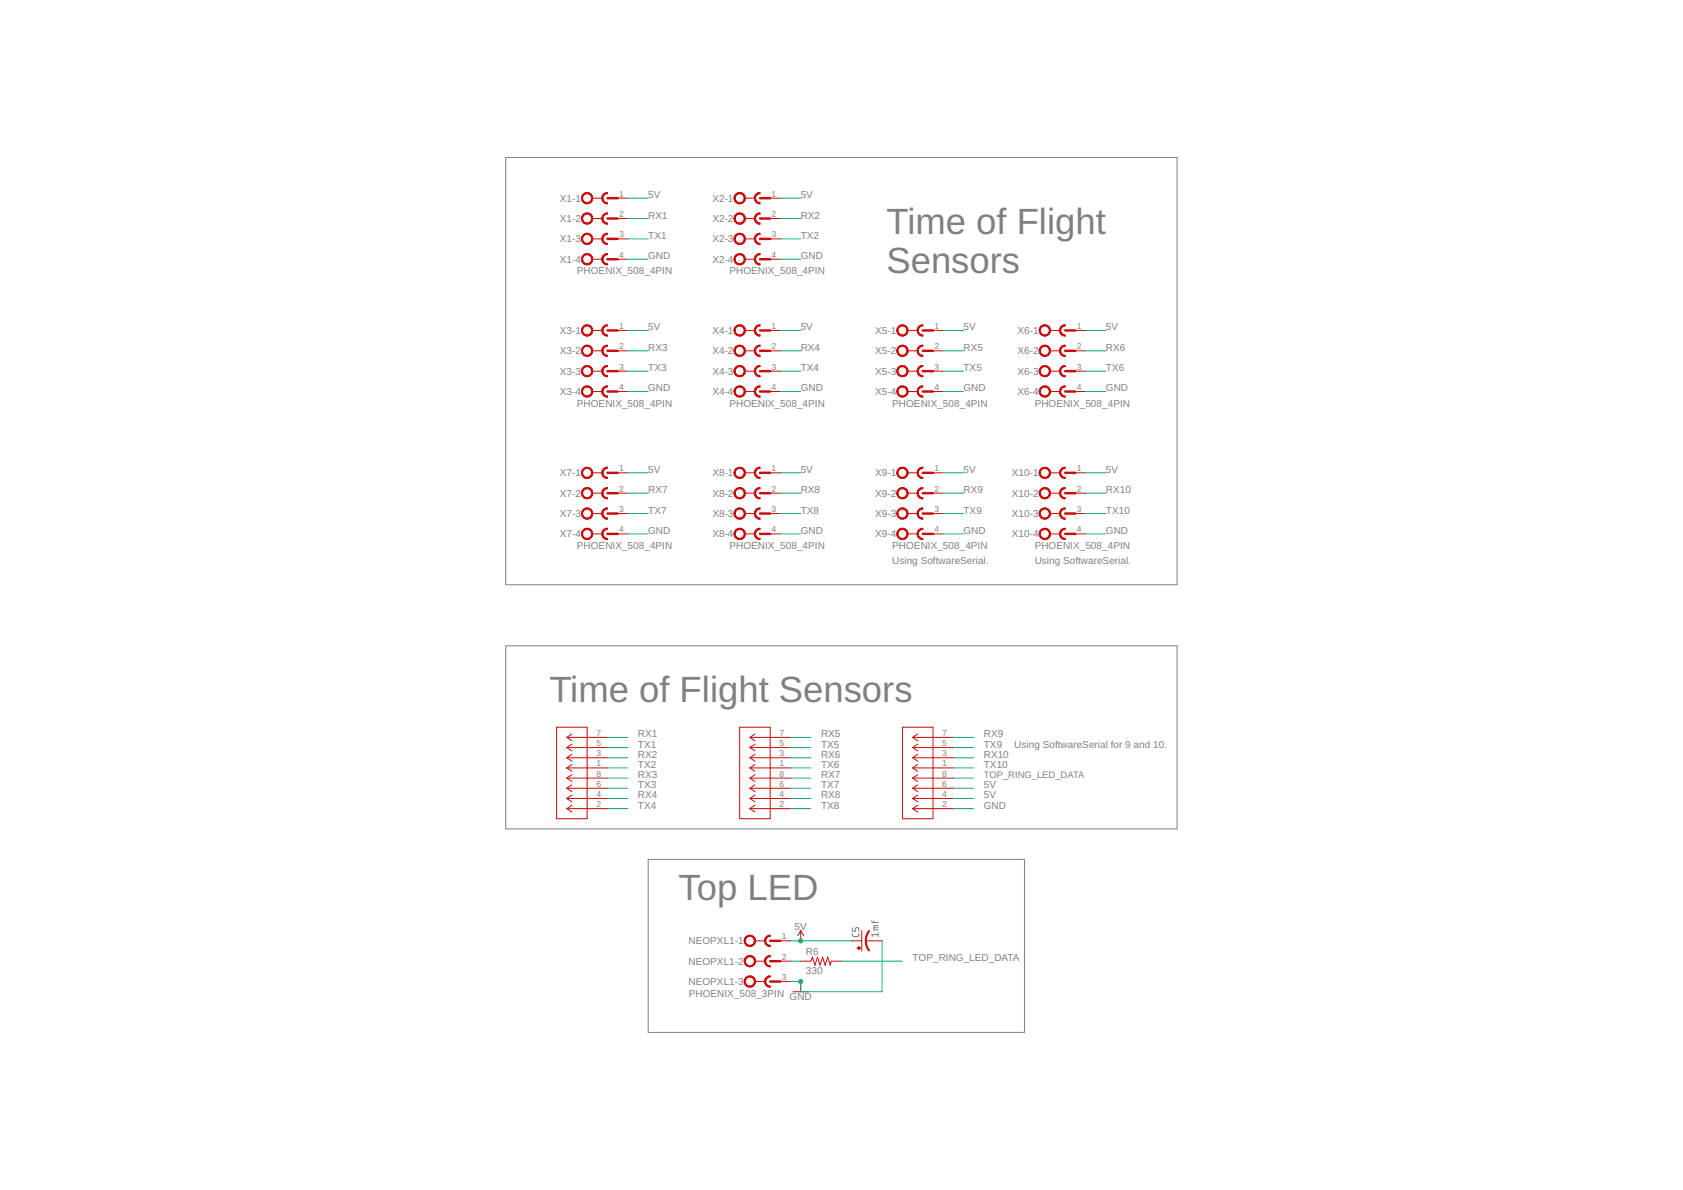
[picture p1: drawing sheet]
<svg xmlns="http://www.w3.org/2000/svg" width="420mm" height="297mm" viewBox="0 0 420 297" stroke-linecap="round" stroke-linejoin="round" font-family="sans-serif">
<defs><g id="words">
<g font-size="9.1" fill="#808080">
<text x="221.3" y="58.5">Time of Flight</text>
<text x="221.3" y="68.1">Sensors</text>
<text x="137.2" y="175.3">Time of Flight Sensors</text>
<text x="169.4" y="224.7">Top LED</text>
</g>
<g font-size="2.5" fill="#808080">
<text x="139.8" y="50.4">X1-1</text>
<text x="161.8" y="49.5">5V</text>
<text x="177.8" y="50.4">X2-1</text>
<text x="199.9" y="49.5">5V</text>
<text x="139.8" y="55.4">X1-2</text>
<text x="161.8" y="59.6">TX1</text>
<text x="161.8" y="54.5">RX1</text>
<text x="177.8" y="55.4">X2-2</text>
<text x="199.9" y="59.6">TX2</text>
<text x="199.9" y="54.5">RX2</text>
<text x="139.8" y="60.5">X1-3</text>
<text x="139.8" y="65.6">X1-4</text>
<text x="161.8" y="64.7">GND</text>
<text x="177.8" y="60.5">X2-3</text>
<text x="177.8" y="65.6">X2-4</text>
<text x="199.9" y="64.7">GND</text>
<text x="144" y="68.5">PHOENIX_508_4PIN</text>
<text x="182.1" y="68.5">PHOENIX_508_4PIN</text>
<text x="139.8" y="83.4">X3-1</text>
<text x="161.8" y="82.5">5V</text>
<text x="177.8" y="83.4">X4-1</text>
<text x="199.9" y="82.5">5V</text>
<text x="218.5" y="83.4">X5-1</text>
<text x="240.5" y="82.5">5V</text>
<text x="254" y="83.4">X6-1</text>
<text x="276.1" y="82.5">5V</text>
<text x="139.8" y="88.4">X3-2</text>
<text x="161.8" y="87.6">RX3</text>
<text x="177.8" y="88.4">X4-2</text>
<text x="199.9" y="87.6">RX4</text>
<text x="218.5" y="88.4">X5-2</text>
<text x="240.5" y="87.6">RX5</text>
<text x="254" y="88.4">X6-2</text>
<text x="276.1" y="87.6">RX6</text>
<text x="139.8" y="93.5">X3-3</text>
<text x="161.8" y="92.6">TX3</text>
<text x="177.8" y="93.5">X4-3</text>
<text x="199.9" y="92.6">TX4</text>
<text x="218.5" y="93.5">X5-3</text>
<text x="240.5" y="92.6">TX5</text>
<text x="254" y="93.5">X6-3</text>
<text x="276.1" y="92.6">TX6</text>
<text x="139.8" y="98.6">X3-4</text>
<text x="144" y="101.5">PHOENIX_508_4PIN</text>
<text x="161.8" y="97.7">GND</text>
<text x="177.8" y="98.6">X4-4</text>
<text x="182.1" y="101.5">PHOENIX_508_4PIN</text>
<text x="199.9" y="97.7">GND</text>
<text x="218.5" y="98.6">X5-4</text>
<text x="222.8" y="101.5">PHOENIX_508_4PIN</text>
<text x="240.5" y="97.7">GND</text>
<text x="254" y="98.6">X6-4</text>
<text x="258.3" y="101.5">PHOENIX_508_4PIN</text>
<text x="276.1" y="97.7">GND</text>
<text x="139.8" y="118.9">X7-1</text>
<text x="161.8" y="118">5V</text>
<text x="177.8" y="118.9">X8-1</text>
<text x="199.9" y="118">5V</text>
<text x="218.5" y="118.9">X9-1</text>
<text x="240.5" y="118">5V</text>
<text x="252.6" y="118.9">X10-1</text>
<text x="276.1" y="118">5V</text>
<text x="139.8" y="124">X7-2</text>
<text x="161.8" y="123.1">RX7</text>
<text x="177.8" y="124">X8-2</text>
<text x="199.9" y="123.1">RX8</text>
<text x="218.5" y="124">X9-2</text>
<text x="240.5" y="123.1">RX9</text>
<text x="252.6" y="124">X10-2</text>
<text x="276.1" y="123.1">RX10</text>
<text x="139.8" y="129.1">X7-3</text>
<text x="161.8" y="128.2">TX7</text>
<text x="177.8" y="129.1">X8-3</text>
<text x="199.9" y="128.2">TX8</text>
<text x="218.5" y="129.1">X9-3</text>
<text x="240.5" y="128.2">TX9</text>
<text x="252.6" y="129.1">X10-3</text>
<text x="276.1" y="128.2">TX10</text>
<text x="139.8" y="134.2">X7-4</text>
<text x="144" y="137.1">PHOENIX_508_4PIN</text>
<text x="161.8" y="133.3">GND</text>
<text x="177.8" y="134.2">X8-4</text>
<text x="182.1" y="137.1">PHOENIX_508_4PIN</text>
<text x="199.9" y="133.3">GND</text>
<text x="218.5" y="134.2">X9-4</text>
<text x="222.8" y="137.1">PHOENIX_508_4PIN</text>
<text x="240.5" y="133.3">GND</text>
<text x="252.6" y="134.2">X10-4</text>
<text x="258.3" y="137.1">PHOENIX_508_4PIN</text>
<text x="276.1" y="133.3">GND</text>
<text x="222.8" y="140.9">Using SoftwareSerial.</text>
<text x="258.3" y="140.9">Using SoftwareSerial.</text>
<text x="159.3" y="184.1">RX1</text>
<text x="205" y="184.1">RX5</text>
<text x="245.6" y="184.1">RX9</text>
<text x="159.3" y="186.6">TX1</text>
<text x="159.3" y="191.7">TX2</text>
<text x="159.3" y="189.1">RX2</text>
<text x="205" y="186.6">TX5</text>
<text x="205" y="189.1">RX6</text>
<text x="205" y="191.7">TX6</text>
<text x="245.6" y="189.1">RX10</text>
<text x="245.6" y="191.7">TX10</text>
<text x="245.6" y="186.6">TX9</text>
<text x="253.2" y="186.6">Using SoftwareSerial for 9 and 10.</text>
<text x="159.3" y="194.2">RX3</text>
<text x="159.3" y="196.8">TX3</text>
<text x="205" y="194.2">RX7</text>
<text x="205" y="196.8">TX7</text>
<text x="245.6" y="196.8">5V</text>
<text x="159.3" y="199.3">RX4</text>
<text x="159.3" y="201.8">TX4</text>
<text x="205" y="199.3">RX8</text>
<text x="205" y="201.8">TX8</text>
<text x="245.6" y="201.8">GND</text>
<text x="245.6" y="199.3">5V</text>
<text x="198.4" y="232.1">5V</text>
<text x="171.9" y="235.7">NEOPXL1-1</text>
<text x="201.2" y="238.4">R6</text>
<text x="227.8" y="239.9">TOP_RING_LED_DATA</text>
<text x="171.9" y="240.8">NEOPXL1-2</text>
<text x="171.9" y="245.9">NEOPXL1-3</text>
<text x="201.2" y="243.2">330</text>
<text x="172" y="248.8">PHOENIX_508_3PIN</text>
<text x="197.1" y="249.6">GND</text>
</g>
<text font-size="2.3" fill="#808080" x="245.6" y="194.2">TOP_RING_LED_DATA</text>
<g font-size="2.1" fill="#808080">
<text x="154.5" y="49.1">1</text>
<text x="192.6" y="49.1">1</text>
<text x="154.5" y="54.2">2</text>
<text x="154.5" y="59.3">3</text>
<text x="192.6" y="54.2">2</text>
<text x="192.6" y="59.3">3</text>
<text x="154.5" y="64.3">4</text>
<text x="192.6" y="64.3">4</text>
<text x="154.5" y="82.1">1</text>
<text x="192.6" y="82.1">1</text>
<text x="233.3" y="82.1">1</text>
<text x="268.8" y="82.1">1</text>
<text x="154.5" y="87.2">2</text>
<text x="192.6" y="87.2">2</text>
<text x="233.3" y="87.2">2</text>
<text x="268.8" y="87.2">2</text>
<text x="154.5" y="92.3">3</text>
<text x="192.6" y="92.3">3</text>
<text x="233.3" y="92.3">3</text>
<text x="268.8" y="92.3">3</text>
<text x="154.5" y="97.4">4</text>
<text x="192.6" y="97.4">4</text>
<text x="233.3" y="97.4">4</text>
<text x="268.8" y="97.4">4</text>
<text x="154.5" y="117.7">1</text>
<text x="192.6" y="117.7">1</text>
<text x="233.3" y="117.7">1</text>
<text x="268.8" y="117.7">1</text>
<text x="154.5" y="122.8">2</text>
<text x="192.6" y="122.8">2</text>
<text x="233.3" y="122.8">2</text>
<text x="268.8" y="122.8">2</text>
<text x="154.5" y="127.8">3</text>
<text x="192.6" y="127.8">3</text>
<text x="233.3" y="127.8">3</text>
<text x="268.8" y="127.8">3</text>
<text x="154.5" y="132.9">4</text>
<text x="192.6" y="132.9">4</text>
<text x="233.3" y="132.9">4</text>
<text x="268.8" y="132.9">4</text>
<text x="148.9" y="183.7">7</text>
<text x="194.6" y="183.7">7</text>
<text x="235.2" y="183.7">7</text>
<text x="148.9" y="191.3">1</text>
<text x="148.9" y="188.8">3</text>
<text x="148.9" y="186.2">5</text>
<text x="194.6" y="191.3">1</text>
<text x="194.6" y="188.8">3</text>
<text x="194.6" y="186.2">5</text>
<text x="235.2" y="191.3">1</text>
<text x="235.2" y="188.8">3</text>
<text x="235.2" y="186.2">5</text>
<text x="148.9" y="196.4">6</text>
<text x="148.9" y="193.9">8</text>
<text x="194.6" y="196.4">6</text>
<text x="194.6" y="193.9">8</text>
<text x="235.2" y="196.4">6</text>
<text x="235.2" y="193.9">8</text>
<text x="148.9" y="201.5">2</text>
<text x="148.9" y="198.9">4</text>
<text x="194.6" y="201.5">2</text>
<text x="194.6" y="198.9">4</text>
<text x="235.2" y="201.5">2</text>
<text x="235.2" y="198.9">4</text>
<text x="195.2" y="234.5">1</text>
<text x="195.2" y="239.6">2</text>
<text x="195.2" y="244.7">3</text>
</g>
</g></defs>
<path d="M126.3 39.3h167.6v106.7h-167.6zM126.3 161.2h167.6v45.7h-167.6zM161.8 214.5h94v43.2h-94zM212.8 233l.1 .7 .3 .1 1-.1 .2-.2v-.5M212.8 231.5v1h.7v-.6a.45 .45 0 0 1 .5-.4 .45 .45 0 0 1 .4 .4v.6M217.6 229.9l.3 .4h1.3M218.2 229.9v.5M218.2 231.6h1M219.2 231l-.9 .1-.1 .2v.8h1M219.2 233.3h-1.6l.4 .5M219.2 232.9v.9" fill="none" stroke="#808080" stroke-width=".25"/>
<g fill="#c90d0c" stroke="#c90d0c" stroke-width=".25">
<path d="M145.6 48.5a1.39 1.39 0 0 1 2.2 .3 1.39 1.39 0 0 1-.9 2 1.39 1.39 0 0 1-1.7-1.3h.2a1.14 1.14 0 0 1 1.7-1 1.14 1.14 0 0 1 .2 1.9 1.14 1.14 0 0 1-1.8-.7l-.1-.2h-.2z" fill-rule="evenodd"/>
<path d="M145.6 48.5a1.39 1.39 0 0 1 2.2 .3 1.39 1.39 0 0 1-.9 2 1.39 1.39 0 0 1-1.7-1.3h.2a1.14 1.14 0 0 1 1.7-1 1.14 1.14 0 0 1 .2 1.9 1.14 1.14 0 0 1-1.8-.7l-.1-.2h-.2z" fill-rule="evenodd"/>
<path d="M150.3 49.5h.2l.2 .7 1 .4v.3a1.37 1.37 0 0 1-1.4-1.4z" fill-rule="evenodd"/>
<path d="M150.7 48.5l1-.4v.2l-1 .4-.2 .8h-.2z" fill-rule="evenodd"/>
<path d="M150.7 48.5l.8-.4h.2v.2a1.14 1.14 0 0 0-1.2 1.2 1.14 1.14 0 0 0 1.2 1.1v.3a1.39 1.39 0 0 1-1.4-.9 1.39 1.39 0 0 1 .4-1.5z" fill-rule="evenodd"/>
<path d="M145.6 53.6a1.39 1.39 0 0 1 2.2 .2 1.39 1.39 0 0 1-.9 2.1 1.39 1.39 0 0 1-1.7-1.4h.2a1.14 1.14 0 0 1 1.7-.9 1.14 1.14 0 0 1 .2 1.9 1.14 1.14 0 0 1-1.8-.7l-.1-.3h-.2z" fill-rule="evenodd"/>
<path d="M145.6 53.6a1.39 1.39 0 0 1 2.2 .2 1.39 1.39 0 0 1-.9 2.1 1.39 1.39 0 0 1-1.7-1.4h.2a1.14 1.14 0 0 1 1.7-.9 1.14 1.14 0 0 1 .2 1.9 1.14 1.14 0 0 1-1.8-.7l-.1-.3h-.2z" fill-rule="evenodd"/>
<path d="M150.3 54.5h.2l.2 .8 1 .4v.2a1.37 1.37 0 0 1-1.4-1.4z" fill-rule="evenodd"/>
<path d="M150.7 53.6l1-.5v.3l-1 .4-.2 .7h-.2z" fill-rule="evenodd"/>
<path d="M150.7 53.6l.8-.5h.2v.3a1.14 1.14 0 0 0-1.2 1.1 1.14 1.14 0 0 0 1.2 1.2v.2a1.39 1.39 0 0 1-1.4-.8 1.39 1.39 0 0 1 .4-1.5z" fill-rule="evenodd"/>
<path d="M145.6 58.7a1.39 1.39 0 0 1 2.2 .2 1.39 1.39 0 0 1-.9 2.1 1.39 1.39 0 0 1-1.7-1.4h.2a1.14 1.14 0 0 1 1.7-.9 1.14 1.14 0 0 1 .2 1.9 1.14 1.14 0 0 1-1.8-.7l-.1-.3h-.2z" fill-rule="evenodd"/>
<path d="M145.6 58.7a1.39 1.39 0 0 1 2.2 .2 1.39 1.39 0 0 1-.9 2.1 1.39 1.39 0 0 1-1.7-1.4h.2a1.14 1.14 0 0 1 1.7-.9 1.14 1.14 0 0 1 .2 1.9 1.14 1.14 0 0 1-1.8-.7l-.1-.3h-.2z" fill-rule="evenodd"/>
<path d="M150.3 59.6h.2l.2 .7 1 .5v.2a1.37 1.37 0 0 1-1.4-1.4z" fill-rule="evenodd"/>
<path d="M150.7 58.6l1-.4v.3l-1 .4-.2 .7h-.2z" fill-rule="evenodd"/>
<path d="M150.7 58.6l.8-.4h.2v.3a1.14 1.14 0 0 0-1.2 1.1 1.14 1.14 0 0 0 1.2 1.2v.2a1.39 1.39 0 0 1-1.4-.8 1.39 1.39 0 0 1 .4-1.6z" fill-rule="evenodd"/>
<path d="M145.6 63.8a1.39 1.39 0 0 1 2.2 .2 1.39 1.39 0 0 1-.9 2.1 1.39 1.39 0 0 1-1.7-1.4h.2a1.14 1.14 0 0 1 1.7-1 1.14 1.14 0 0 1 .2 2 1.14 1.14 0 0 1-1.8-.7l-.1-.3h-.2z" fill-rule="evenodd"/>
<path d="M145.6 63.8a1.39 1.39 0 0 1 2.2 .2 1.39 1.39 0 0 1-.9 2.1 1.39 1.39 0 0 1-1.7-1.4h.2a1.14 1.14 0 0 1 1.7-1 1.14 1.14 0 0 1 .2 2 1.14 1.14 0 0 1-1.8-.7l-.1-.3h-.2z" fill-rule="evenodd"/>
<path d="M150.3 64.7h.2l.2 .7 1 .4v.3a1.37 1.37 0 0 1-1.4-1.4z" fill-rule="evenodd"/>
<path d="M150.7 63.7l1-.4v.3l-1 .4-.2 .7h-.2z" fill-rule="evenodd"/>
<path d="M150.7 63.7l.8-.4h.2v.3a1.14 1.14 0 0 0-1.2 1.1 1.14 1.14 0 0 0 1.2 1.1v.3a1.39 1.39 0 0 1-1.4-.9 1.39 1.39 0 0 1 .4-1.5z" fill-rule="evenodd"/>
<path d="M183.6 48.5a1.4 1.4 0 0 1 2.3 .3 1.4 1.4 0 0 1-.9 2 1.4 1.4 0 0 1-1.7-1.3h.2a1.15 1.15 0 0 1 1.6-1.1 1.15 1.15 0 0 1 .3 1.9 1.15 1.15 0 0 1-1.8-.6l-.1-.2h-.2z" fill-rule="evenodd"/>
<path d="M183.6 48.5a1.4 1.4 0 0 1 2.3 .3 1.4 1.4 0 0 1-.9 2 1.4 1.4 0 0 1-1.7-1.3h.2a1.15 1.15 0 0 1 1.6-1.1 1.15 1.15 0 0 1 .3 1.9 1.15 1.15 0 0 1-1.8-.6l-.1-.2h-.2z" fill-rule="evenodd"/>
<path d="M188.3 49.5h.3l.2 .7 .9 .4v.3a1.37 1.37 0 0 1-1.4-1.4z" fill-rule="evenodd"/>
<path d="M188.7 48.5l1-.4v.2l-.9 .4-.2 .8h-.3z" fill-rule="evenodd"/>
<path d="M188.7 48.5l.9-.4h.1v.2a1.14 1.14 0 0 0-1.1 1.2 1.14 1.14 0 0 0 1.1 1.1v.3a1.4 1.4 0 0 1-1.3-.9 1.4 1.4 0 0 1 .3-1.5z" fill-rule="evenodd"/>
<path d="M183.6 53.6a1.4 1.4 0 0 1 2.3 .2 1.4 1.4 0 0 1-.9 2.1 1.4 1.4 0 0 1-1.7-1.4h.2a1.15 1.15 0 0 1 1.6-1 1.15 1.15 0 0 1 .3 1.9 1.15 1.15 0 0 1-1.8-.6l-.1-.3h-.2z" fill-rule="evenodd"/>
<path d="M183.6 53.6a1.4 1.4 0 0 1 2.3 .2 1.4 1.4 0 0 1-.9 2.1 1.4 1.4 0 0 1-1.7-1.4h.2a1.15 1.15 0 0 1 1.6-1 1.15 1.15 0 0 1 .3 1.9 1.15 1.15 0 0 1-1.8-.6l-.1-.3h-.2z" fill-rule="evenodd"/>
<path d="M188.3 54.5h.3l.2 .8 .9 .4v.2a1.37 1.37 0 0 1-1.4-1.4z" fill-rule="evenodd"/>
<path d="M188.7 53.6l1-.5v.3l-.9 .4-.2 .7h-.3z" fill-rule="evenodd"/>
<path d="M188.7 53.6l.9-.5h.1v.3a1.14 1.14 0 0 0-1.1 1.1 1.14 1.14 0 0 0 1.1 1.2v.2a1.4 1.4 0 0 1-1.3-.8 1.4 1.4 0 0 1 .3-1.5z" fill-rule="evenodd"/>
<path d="M183.6 58.7a1.4 1.4 0 0 1 2.3 .2 1.4 1.4 0 0 1-.9 2.1 1.4 1.4 0 0 1-1.7-1.4h.2a1.15 1.15 0 0 1 1.6-1.1 1.15 1.15 0 0 1 .3 2 1.15 1.15 0 0 1-1.8-.6l-.1-.3h-.2z" fill-rule="evenodd"/>
<path d="M183.6 58.7a1.4 1.4 0 0 1 2.3 .2 1.4 1.4 0 0 1-.9 2.1 1.4 1.4 0 0 1-1.7-1.4h.2a1.15 1.15 0 0 1 1.6-1.1 1.15 1.15 0 0 1 .3 2 1.15 1.15 0 0 1-1.8-.6l-.1-.3h-.2z" fill-rule="evenodd"/>
<path d="M188.3 59.6h.3l.2 .7 .9 .5v.2a1.37 1.37 0 0 1-1.4-1.4z" fill-rule="evenodd"/>
<path d="M188.7 58.6l1-.4v.3l-.9 .4-.2 .7h-.3z" fill-rule="evenodd"/>
<path d="M188.7 58.6l.9-.4h.1v.3a1.14 1.14 0 0 0-1.1 1.1 1.14 1.14 0 0 0 1.1 1.2v.2a1.4 1.4 0 0 1-1.3-.8 1.4 1.4 0 0 1 .3-1.6z" fill-rule="evenodd"/>
<path d="M183.6 63.8a1.4 1.4 0 0 1 2.3 .2 1.4 1.4 0 0 1-.9 2.1 1.4 1.4 0 0 1-1.7-1.4h.2a1.15 1.15 0 0 1 1.6-1.1 1.15 1.15 0 0 1 .3 1.9 1.15 1.15 0 0 1-1.8-.5l-.1-.3h-.2z" fill-rule="evenodd"/>
<path d="M183.6 63.8a1.4 1.4 0 0 1 2.3 .2 1.4 1.4 0 0 1-.9 2.1 1.4 1.4 0 0 1-1.7-1.4h.2a1.15 1.15 0 0 1 1.6-1.1 1.15 1.15 0 0 1 .3 1.9 1.15 1.15 0 0 1-1.8-.5l-.1-.3h-.2z" fill-rule="evenodd"/>
<path d="M188.3 64.7h.3l.2 .7 .9 .4v.3a1.37 1.37 0 0 1-1.4-1.4z" fill-rule="evenodd"/>
<path d="M188.7 63.7l1-.4v.3l-.9 .4-.2 .7h-.3z" fill-rule="evenodd"/>
<path d="M188.7 63.7l.9-.4h.1v.3a1.14 1.14 0 0 0-1.1 1.1 1.14 1.14 0 0 0 1.1 1.1v.3a1.4 1.4 0 0 1-1.3-.9 1.4 1.4 0 0 1 .3-1.5z" fill-rule="evenodd"/>
<path d="M145.6 81.5a1.39 1.39 0 0 1 2.2 .3 1.39 1.39 0 0 1-.9 2 1.39 1.39 0 0 1-1.7-1.3h.2a1.14 1.14 0 0 1 1.7-1 1.14 1.14 0 0 1 .2 2 1.14 1.14 0 0 1-1.8-.7l-.1-.3h-.2z" fill-rule="evenodd"/>
<path d="M145.6 81.5a1.39 1.39 0 0 1 2.2 .3 1.39 1.39 0 0 1-.9 2 1.39 1.39 0 0 1-1.7-1.3h.2a1.14 1.14 0 0 1 1.7-1 1.14 1.14 0 0 1 .2 2 1.14 1.14 0 0 1-1.8-.7l-.1-.3h-.2z" fill-rule="evenodd"/>
<path d="M150.3 82.5h.2l.2 .7 1 .4v.3a1.37 1.37 0 0 1-1.4-1.4z" fill-rule="evenodd"/>
<path d="M150.7 81.5l1-.4v.2l-.8 .3-.4 .9h-.2z" fill-rule="evenodd"/>
<path d="M150.7 81.5l.8-.4h.2v.2a1.14 1.14 0 0 0-1.2 1.2 1.14 1.14 0 0 0 1.2 1.1v.3a1.39 1.39 0 0 1-1.4-.9 1.39 1.39 0 0 1 .4-1.5z" fill-rule="evenodd"/>
<path d="M145.6 86.6a1.4 1.4 0 0 1 2.2 .2 1.4 1.4 0 0 1-.8 2.1 1.4 1.4 0 0 1-1.8-1.3h.2a1.14 1.14 0 0 1 1.7-1 1.14 1.14 0 0 1 .2 1.9 1.14 1.14 0 0 1-1.8-.7l-.1-.2h-.2z" fill-rule="evenodd"/>
<path d="M145.6 86.6a1.4 1.4 0 0 1 2.2 .2 1.4 1.4 0 0 1-.8 2.1 1.4 1.4 0 0 1-1.8-1.3h.2a1.14 1.14 0 0 1 1.7-1 1.14 1.14 0 0 1 .2 1.9 1.14 1.14 0 0 1-1.8-.7l-.1-.2h-.2z" fill-rule="evenodd"/>
<path d="M150.3 87.6h.2l.2 .7 1 .4v.3a1.37 1.37 0 0 1-1.4-1.4z" fill-rule="evenodd"/>
<path d="M150.7 86.6l1-.4v.2l-.8 .3-.4 .9h-.2z" fill-rule="evenodd"/>
<path d="M150.7 86.6l.8-.4h.2v.2a1.14 1.14 0 0 0-1.2 1.2 1.14 1.14 0 0 0 1.2 1.1v.3a1.39 1.39 0 0 1-1.4-.9 1.39 1.39 0 0 1 .4-1.5z" fill-rule="evenodd"/>
<path d="M145.6 91.7a1.4 1.4 0 0 1 2.2 .2 1.4 1.4 0 0 1-.8 2.1 1.4 1.4 0 0 1-1.8-1.4h.2a1.14 1.14 0 0 1 1.7-.9 1.14 1.14 0 0 1 .2 1.9 1.14 1.14 0 0 1-1.8-.7l-.1-.3h-.2z" fill-rule="evenodd"/>
<path d="M145.6 91.7a1.4 1.4 0 0 1 2.2 .2 1.4 1.4 0 0 1-.8 2.1 1.4 1.4 0 0 1-1.8-1.4h.2a1.14 1.14 0 0 1 1.7-.9 1.14 1.14 0 0 1 .2 1.9 1.14 1.14 0 0 1-1.8-.7l-.1-.3h-.2z" fill-rule="evenodd"/>
<path d="M150.3 92.6h.2l.2 .7 1 .5v.2a1.37 1.37 0 0 1-1.4-1.4z" fill-rule="evenodd"/>
<path d="M150.7 91.7l1-.5v.3l-.8 .2-.4 .9h-.2z" fill-rule="evenodd"/>
<path d="M150.7 91.7l.8-.5h.2v.3a1.14 1.14 0 0 0-1.2 1.1 1.14 1.14 0 0 0 1.2 1.2v.2a1.39 1.39 0 0 1-1.4-.8 1.39 1.39 0 0 1 .4-1.5z" fill-rule="evenodd"/>
<path d="M145.6 96.8a1.4 1.4 0 0 1 2.2 .2 1.4 1.4 0 0 1-.8 2.1 1.4 1.4 0 0 1-1.8-1.4h.2a1.14 1.14 0 0 1 1.7-.9 1.14 1.14 0 0 1 .2 1.9 1.14 1.14 0 0 1-1.8-.7l-.1-.3h-.2z" fill-rule="evenodd"/>
<path d="M145.6 96.8a1.4 1.4 0 0 1 2.2 .2 1.4 1.4 0 0 1-.8 2.1 1.4 1.4 0 0 1-1.8-1.4h.2a1.14 1.14 0 0 1 1.7-.9 1.14 1.14 0 0 1 .2 1.9 1.14 1.14 0 0 1-1.8-.7l-.1-.3h-.2z" fill-rule="evenodd"/>
<path d="M150.3 97.7h.2l.2 .7 1 .5v.2a1.37 1.37 0 0 1-1.4-1.4z" fill-rule="evenodd"/>
<path d="M150.7 96.7l1-.4v.3l-.8 .2-.4 .9h-.2z" fill-rule="evenodd"/>
<path d="M150.7 96.7l.8-.4h.2v.3a1.14 1.14 0 0 0-1.2 1.1 1.14 1.14 0 0 0 1.2 1.2v.2a1.39 1.39 0 0 1-1.4-.8 1.39 1.39 0 0 1 .4-1.6z" fill-rule="evenodd"/>
<path d="M183.6 81.5a1.4 1.4 0 0 1 2.3 .3 1.4 1.4 0 0 1-.9 2 1.4 1.4 0 0 1-1.7-1.3h.2a1.15 1.15 0 0 1 1.6-1.1 1.15 1.15 0 0 1 .3 1.9 1.15 1.15 0 0 1-1.8-.5l-.1-.3h-.2z" fill-rule="evenodd"/>
<path d="M183.6 81.5a1.4 1.4 0 0 1 2.3 .3 1.4 1.4 0 0 1-.9 2 1.4 1.4 0 0 1-1.7-1.3h.2a1.15 1.15 0 0 1 1.6-1.1 1.15 1.15 0 0 1 .3 1.9 1.15 1.15 0 0 1-1.8-.5l-.1-.3h-.2z" fill-rule="evenodd"/>
<path d="M188.3 82.5h.3l.2 .7 .9 .4v.3a1.37 1.37 0 0 1-1.4-1.4z" fill-rule="evenodd"/>
<path d="M188.7 81.5l1-.4v.2l-.7 .3-.4 .9h-.3z" fill-rule="evenodd"/>
<path d="M188.7 81.5l.9-.4h.1v.2a1.14 1.14 0 0 0-1.1 1.2 1.14 1.14 0 0 0 1.1 1.1v.3a1.4 1.4 0 0 1-1.3-.9 1.4 1.4 0 0 1 .3-1.5z" fill-rule="evenodd"/>
<path d="M183.6 86.6a1.4 1.4 0 0 1 2.3 .2 1.4 1.4 0 0 1-.8 2.1 1.4 1.4 0 0 1-1.8-1.3h.2a1.15 1.15 0 0 1 1.6-1.1 1.15 1.15 0 0 1 .3 1.9 1.15 1.15 0 0 1-1.8-.6l-.1-.2h-.2z" fill-rule="evenodd"/>
<path d="M183.6 86.6a1.4 1.4 0 0 1 2.3 .2 1.4 1.4 0 0 1-.8 2.1 1.4 1.4 0 0 1-1.8-1.3h.2a1.15 1.15 0 0 1 1.6-1.1 1.15 1.15 0 0 1 .3 1.9 1.15 1.15 0 0 1-1.8-.6l-.1-.2h-.2z" fill-rule="evenodd"/>
<path d="M188.3 87.6h.3l.2 .7 .9 .4v.3a1.37 1.37 0 0 1-1.4-1.4z" fill-rule="evenodd"/>
<path d="M188.7 86.6l1-.4v.2l-.7 .3-.4 .9h-.3z" fill-rule="evenodd"/>
<path d="M188.7 86.6l.9-.4h.1v.2a1.14 1.14 0 0 0-1.1 1.2 1.14 1.14 0 0 0 1.1 1.1v.3a1.4 1.4 0 0 1-1.3-.9 1.4 1.4 0 0 1 .3-1.5z" fill-rule="evenodd"/>
<path d="M183.6 91.7a1.4 1.4 0 0 1 2.3 .2 1.4 1.4 0 0 1-.8 2.1 1.4 1.4 0 0 1-1.8-1.4h.2a1.15 1.15 0 0 1 1.6-1 1.15 1.15 0 0 1 .3 1.9 1.15 1.15 0 0 1-1.8-.6l-.1-.3h-.2z" fill-rule="evenodd"/>
<path d="M183.6 91.7a1.4 1.4 0 0 1 2.3 .2 1.4 1.4 0 0 1-.8 2.1 1.4 1.4 0 0 1-1.8-1.4h.2a1.15 1.15 0 0 1 1.6-1 1.15 1.15 0 0 1 .3 1.9 1.15 1.15 0 0 1-1.8-.6l-.1-.3h-.2z" fill-rule="evenodd"/>
<path d="M188.3 92.6h.3l.2 .7 .9 .5v.2a1.37 1.37 0 0 1-1.4-1.4z" fill-rule="evenodd"/>
<path d="M188.7 91.7l1-.5v.3l-.7 .2-.4 .9h-.3z" fill-rule="evenodd"/>
<path d="M188.7 91.7l.9-.5h.1v.3a1.14 1.14 0 0 0-1.1 1.1 1.14 1.14 0 0 0 1.1 1.2v.2a1.4 1.4 0 0 1-1.3-.8 1.4 1.4 0 0 1 .3-1.5z" fill-rule="evenodd"/>
<path d="M183.6 96.8a1.4 1.4 0 0 1 2.3 .2 1.4 1.4 0 0 1-.8 2.1 1.4 1.4 0 0 1-1.8-1.4h.2a1.15 1.15 0 0 1 1.6-1.1 1.15 1.15 0 0 1 .3 2 1.15 1.15 0 0 1-1.8-.6l-.1-.3h-.2z" fill-rule="evenodd"/>
<path d="M183.6 96.8a1.4 1.4 0 0 1 2.3 .2 1.4 1.4 0 0 1-.8 2.1 1.4 1.4 0 0 1-1.8-1.4h.2a1.15 1.15 0 0 1 1.6-1.1 1.15 1.15 0 0 1 .3 2 1.15 1.15 0 0 1-1.8-.6l-.1-.3h-.2z" fill-rule="evenodd"/>
<path d="M188.3 97.7h.3l.2 .7 .9 .5v.2a1.37 1.37 0 0 1-1.4-1.4z" fill-rule="evenodd"/>
<path d="M188.7 96.7l1-.4v.3l-.7 .2-.4 .9h-.3z" fill-rule="evenodd"/>
<path d="M188.7 96.7l.9-.4h.1v.3a1.14 1.14 0 0 0-1.1 1.1 1.14 1.14 0 0 0 1.1 1.2v.2a1.4 1.4 0 0 1-1.3-.8 1.4 1.4 0 0 1 .3-1.6z" fill-rule="evenodd"/>
<path d="M224.3 81.5a1.39 1.39 0 0 1 2.2 .3 1.39 1.39 0 0 1-.8 2 1.39 1.39 0 0 1-1.8-1.3h.3a1.14 1.14 0 0 1 1.6-1 1.14 1.14 0 0 1 .2 2 1.14 1.14 0 0 1-1.8-.7v-.3h-.3z" fill-rule="evenodd"/>
<path d="M224.3 81.5a1.39 1.39 0 0 1 2.2 .3 1.39 1.39 0 0 1-.8 2 1.39 1.39 0 0 1-1.8-1.3h.3a1.14 1.14 0 0 1 1.6-1 1.14 1.14 0 0 1 .2 2 1.14 1.14 0 0 1-1.8-.7v-.3h-.3z" fill-rule="evenodd"/>
<path d="M229 82.5h.2l.3 .7 .9 .4v.3a1.37 1.37 0 0 1-1.4-1.4z" fill-rule="evenodd"/>
<path d="M229.4 81.5l1-.4v.2l-.7 .3-.5 .9h-.2z" fill-rule="evenodd"/>
<path d="M229.4 81.5l.8-.4h.2v.2a1.14 1.14 0 0 0-1.2 1.2 1.14 1.14 0 0 0 1.2 1.1v.3a1.39 1.39 0 0 1-1.3-.9 1.39 1.39 0 0 1 .3-1.5z" fill-rule="evenodd"/>
<path d="M224.3 86.6a1.4 1.4 0 0 1 2.2 .2 1.4 1.4 0 0 1-.8 2.1 1.4 1.4 0 0 1-1.8-1.3h.3a1.14 1.14 0 0 1 1.6-1 1.14 1.14 0 0 1 .2 1.9 1.14 1.14 0 0 1-1.8-.7v-.2h-.3z" fill-rule="evenodd"/>
<path d="M224.3 86.6a1.4 1.4 0 0 1 2.2 .2 1.4 1.4 0 0 1-.8 2.1 1.4 1.4 0 0 1-1.8-1.3h.3a1.14 1.14 0 0 1 1.6-1 1.14 1.14 0 0 1 .2 1.9 1.14 1.14 0 0 1-1.8-.7v-.2h-.3z" fill-rule="evenodd"/>
<path d="M229 87.6h.2l.3 .7 .9 .4v.3a1.37 1.37 0 0 1-1.4-1.4z" fill-rule="evenodd"/>
<path d="M229.4 86.6l1-.4v.2l-.7 .3-.5 .9h-.2z" fill-rule="evenodd"/>
<path d="M229.4 86.6l.8-.4h.2v.2a1.14 1.14 0 0 0-1.2 1.2 1.14 1.14 0 0 0 1.2 1.1v.3a1.39 1.39 0 0 1-1.3-.9 1.39 1.39 0 0 1 .3-1.5z" fill-rule="evenodd"/>
<path d="M224.3 91.7a1.4 1.4 0 0 1 2.2 .2 1.4 1.4 0 0 1-.8 2.1 1.4 1.4 0 0 1-1.8-1.4h.3a1.14 1.14 0 0 1 1.6-.9 1.14 1.14 0 0 1 .2 1.9 1.14 1.14 0 0 1-1.8-.7v-.3h-.3z" fill-rule="evenodd"/>
<path d="M224.3 91.7a1.4 1.4 0 0 1 2.2 .2 1.4 1.4 0 0 1-.8 2.1 1.4 1.4 0 0 1-1.8-1.4h.3a1.14 1.14 0 0 1 1.6-.9 1.14 1.14 0 0 1 .2 1.9 1.14 1.14 0 0 1-1.8-.7v-.3h-.3z" fill-rule="evenodd"/>
<path d="M229 92.6h.2l.3 .7 .9 .5v.2a1.37 1.37 0 0 1-1.4-1.4z" fill-rule="evenodd"/>
<path d="M229.4 91.7l1-.5v.3l-.7 .2-.5 .9h-.2z" fill-rule="evenodd"/>
<path d="M229.4 91.7l.8-.5h.2v.3a1.14 1.14 0 0 0-1.2 1.1 1.14 1.14 0 0 0 1.2 1.2v.2a1.39 1.39 0 0 1-1.3-.8 1.39 1.39 0 0 1 .3-1.5z" fill-rule="evenodd"/>
<path d="M224.3 96.8a1.4 1.4 0 0 1 2.2 .2 1.4 1.4 0 0 1-.8 2.1 1.4 1.4 0 0 1-1.8-1.4h.3a1.14 1.14 0 0 1 1.6-.9 1.14 1.14 0 0 1 .2 1.9 1.14 1.14 0 0 1-1.8-.7v-.3h-.3z" fill-rule="evenodd"/>
<path d="M224.3 96.8a1.4 1.4 0 0 1 2.2 .2 1.4 1.4 0 0 1-.8 2.1 1.4 1.4 0 0 1-1.8-1.4h.3a1.14 1.14 0 0 1 1.6-.9 1.14 1.14 0 0 1 .2 1.9 1.14 1.14 0 0 1-1.8-.7v-.3h-.3z" fill-rule="evenodd"/>
<path d="M229 97.7h.2l.3 .7 .9 .5v.2a1.37 1.37 0 0 1-1.4-1.4z" fill-rule="evenodd"/>
<path d="M229.4 96.7l1-.4v.3l-.7 .2-.5 .9h-.2z" fill-rule="evenodd"/>
<path d="M229.4 96.7l.8-.4h.2v.3a1.14 1.14 0 0 0-1.2 1.1 1.14 1.14 0 0 0 1.2 1.2v.2a1.39 1.39 0 0 1-1.3-.8 1.39 1.39 0 0 1 .3-1.6z" fill-rule="evenodd"/>
<path d="M259.8 81.5a1.4 1.4 0 0 1 2.2 .3 1.4 1.4 0 0 1-.8 2 1.4 1.4 0 0 1-1.8-1.3h.3a1.15 1.15 0 0 1 1.6-1.1 1.15 1.15 0 0 1 .3 1.9 1.15 1.15 0 0 1-1.9-.5v-.3h-.3z" fill-rule="evenodd"/>
<path d="M259.8 81.5a1.4 1.4 0 0 1 2.2 .3 1.4 1.4 0 0 1-.8 2 1.4 1.4 0 0 1-1.8-1.3h.3a1.15 1.15 0 0 1 1.6-1.1 1.15 1.15 0 0 1 .3 1.9 1.15 1.15 0 0 1-1.9-.5v-.3h-.3z" fill-rule="evenodd"/>
<path d="M264.5 82.5h.3l.2 .7 .9 .4v.3a1.37 1.37 0 0 1-1.4-1.4z" fill-rule="evenodd"/>
<path d="M264.9 81.5l1-.4v.2l-.9 .5-.2 .7h-.3z" fill-rule="evenodd"/>
<path d="M264.9 81.5l.9-.4h.1v.2a1.14 1.14 0 0 0-1.1 1.2 1.14 1.14 0 0 0 1.1 1.1v.3a1.4 1.4 0 0 1-1.3-.9 1.4 1.4 0 0 1 .3-1.5z" fill-rule="evenodd"/>
<path d="M259.8 86.6a1.4 1.4 0 0 1 2.2 .2 1.4 1.4 0 0 1-.8 2.1 1.4 1.4 0 0 1-1.8-1.3h.3a1.15 1.15 0 0 1 1.6-1.1 1.15 1.15 0 0 1 .3 1.9 1.15 1.15 0 0 1-1.9-.6v-.2h-.3z" fill-rule="evenodd"/>
<path d="M259.8 86.6a1.4 1.4 0 0 1 2.2 .2 1.4 1.4 0 0 1-.8 2.1 1.4 1.4 0 0 1-1.8-1.3h.3a1.15 1.15 0 0 1 1.6-1.1 1.15 1.15 0 0 1 .3 1.9 1.15 1.15 0 0 1-1.9-.6v-.2h-.3z" fill-rule="evenodd"/>
<path d="M264.5 87.6h.3l.2 .7 .9 .4v.3a1.37 1.37 0 0 1-1.4-1.4z" fill-rule="evenodd"/>
<path d="M264.9 86.6l1-.4v.2l-.9 .4-.2 .8h-.3z" fill-rule="evenodd"/>
<path d="M264.9 86.6l.9-.4h.1v.2a1.14 1.14 0 0 0-1.1 1.2 1.14 1.14 0 0 0 1.1 1.1v.3a1.4 1.4 0 0 1-1.3-.9 1.4 1.4 0 0 1 .3-1.5z" fill-rule="evenodd"/>
<path d="M259.8 91.7a1.4 1.4 0 0 1 2.2 .2 1.4 1.4 0 0 1-.8 2.1 1.4 1.4 0 0 1-1.8-1.4h.3a1.15 1.15 0 0 1 1.6-1 1.15 1.15 0 0 1 .3 1.9 1.15 1.15 0 0 1-1.9-.6v-.3h-.3z" fill-rule="evenodd"/>
<path d="M259.8 91.7a1.4 1.4 0 0 1 2.2 .2 1.4 1.4 0 0 1-.8 2.1 1.4 1.4 0 0 1-1.8-1.4h.3a1.15 1.15 0 0 1 1.6-1 1.15 1.15 0 0 1 .3 1.9 1.15 1.15 0 0 1-1.9-.6v-.3h-.3z" fill-rule="evenodd"/>
<path d="M264.5 92.6h.3l.2 .7 .9 .5v.2a1.37 1.37 0 0 1-1.4-1.4z" fill-rule="evenodd"/>
<path d="M264.9 91.7l1-.5v.3l-.9 .4-.2 .7h-.3z" fill-rule="evenodd"/>
<path d="M264.9 91.7l.9-.5h.1v.3a1.14 1.14 0 0 0-1.1 1.1 1.14 1.14 0 0 0 1.1 1.2v.2a1.4 1.4 0 0 1-1.3-.8 1.4 1.4 0 0 1 .3-1.5z" fill-rule="evenodd"/>
<path d="M259.8 96.8a1.4 1.4 0 0 1 2.2 .2 1.4 1.4 0 0 1-.8 2.1 1.4 1.4 0 0 1-1.8-1.4h.3a1.15 1.15 0 0 1 1.6-1.1 1.15 1.15 0 0 1 .3 2 1.15 1.15 0 0 1-1.9-.6v-.3h-.3z" fill-rule="evenodd"/>
<path d="M259.8 96.8a1.4 1.4 0 0 1 2.2 .2 1.4 1.4 0 0 1-.8 2.1 1.4 1.4 0 0 1-1.8-1.4h.3a1.15 1.15 0 0 1 1.6-1.1 1.15 1.15 0 0 1 .3 2 1.15 1.15 0 0 1-1.9-.6v-.3h-.3z" fill-rule="evenodd"/>
<path d="M264.5 97.7h.3l.2 .7 .9 .5v.2a1.37 1.37 0 0 1-1.4-1.4z" fill-rule="evenodd"/>
<path d="M264.9 96.7l1-.4v.3l-.9 .4-.2 .7h-.3z" fill-rule="evenodd"/>
<path d="M264.9 96.7l.9-.4h.1v.3a1.14 1.14 0 0 0-1.1 1.1 1.14 1.14 0 0 0 1.1 1.2v.2a1.4 1.4 0 0 1-1.3-.8 1.4 1.4 0 0 1 .3-1.6z" fill-rule="evenodd"/>
<path d="M145.6 117.1a1.4 1.4 0 0 1 2.2 .2 1.4 1.4 0 0 1-.9 2.1 1.4 1.4 0 0 1-1.7-1.4h.2a1.14 1.14 0 0 1 1.7-.9 1.14 1.14 0 0 1 .2 1.9 1.14 1.14 0 0 1-1.8-.7l-.1-.3h-.2z" fill-rule="evenodd"/>
<path d="M145.6 117.1a1.4 1.4 0 0 1 2.2 .2 1.4 1.4 0 0 1-.9 2.1 1.4 1.4 0 0 1-1.7-1.4h.2a1.14 1.14 0 0 1 1.7-.9 1.14 1.14 0 0 1 .2 1.9 1.14 1.14 0 0 1-1.8-.7l-.1-.3h-.2z" fill-rule="evenodd"/>
<path d="M150.3 118h.2l.2 .7 1 .5v.2a1.37 1.37 0 0 1-1.4-1.4z" fill-rule="evenodd"/>
<path d="M150.7 117l1-.4v.3l-1 .4-.2 .7h-.2z" fill-rule="evenodd"/>
<path d="M150.7 117l.8-.4h.2v.3a1.14 1.14 0 0 0-1.2 1.1 1.14 1.14 0 0 0 1.2 1.2v.2a1.39 1.39 0 0 1-1.4-.8 1.39 1.39 0 0 1 .4-1.6z" fill-rule="evenodd"/>
<path d="M145.6 122.2a1.4 1.4 0 0 1 2.2 .2 1.4 1.4 0 0 1-.9 2.1 1.4 1.4 0 0 1-1.7-1.4h.2a1.14 1.14 0 0 1 1.7-.9 1.14 1.14 0 0 1 .2 1.9 1.14 1.14 0 0 1-1.8-.7l-.1-.3h-.2z" fill-rule="evenodd"/>
<path d="M145.6 122.2a1.4 1.4 0 0 1 2.2 .2 1.4 1.4 0 0 1-.9 2.1 1.4 1.4 0 0 1-1.7-1.4h.2a1.14 1.14 0 0 1 1.7-.9 1.14 1.14 0 0 1 .2 1.9 1.14 1.14 0 0 1-1.8-.7l-.1-.3h-.2z" fill-rule="evenodd"/>
<path d="M150.3 123.1h.2l.2 .7 1 .4v.3a1.37 1.37 0 0 1-1.4-1.4z" fill-rule="evenodd"/>
<path d="M150.7 122.1l1-.4v.3l-1 .4-.2 .7h-.2z" fill-rule="evenodd"/>
<path d="M150.7 122.1l.8-.4h.2v.3a1.14 1.14 0 0 0-1.2 1.1 1.14 1.14 0 0 0 1.2 1.1v.3a1.39 1.39 0 0 1-1.4-.9 1.39 1.39 0 0 1 .4-1.5z" fill-rule="evenodd"/>
<path d="M145.6 127.2a1.4 1.4 0 0 1 2.2 .3 1.4 1.4 0 0 1-.9 2 1.4 1.4 0 0 1-1.7-1.3h.2a1.14 1.14 0 0 1 1.7-1 1.14 1.14 0 0 1 .2 2 1.14 1.14 0 0 1-1.8-.7l-.1-.3h-.2z" fill-rule="evenodd"/>
<path d="M145.6 127.2a1.4 1.4 0 0 1 2.2 .3 1.4 1.4 0 0 1-.9 2 1.4 1.4 0 0 1-1.7-1.3h.2a1.14 1.14 0 0 1 1.7-1 1.14 1.14 0 0 1 .2 2 1.14 1.14 0 0 1-1.8-.7l-.1-.3h-.2z" fill-rule="evenodd"/>
<path d="M150.3 128.2h.2l.2 .7 1 .4v.3a1.37 1.37 0 0 1-1.4-1.4z" fill-rule="evenodd"/>
<path d="M150.7 127.2l1-.4v.2l-1 .5-.2 .7h-.2z" fill-rule="evenodd"/>
<path d="M150.7 127.2l.8-.4h.2v.2a1.14 1.14 0 0 0-1.2 1.2 1.14 1.14 0 0 0 1.2 1.1v.3a1.39 1.39 0 0 1-1.4-.9 1.39 1.39 0 0 1 .4-1.5z" fill-rule="evenodd"/>
<path d="M145.6 132.3a1.39 1.39 0 0 1 2.2 .3 1.39 1.39 0 0 1-.9 2 1.39 1.39 0 0 1-1.7-1.3h.2a1.14 1.14 0 0 1 1.7-1 1.14 1.14 0 0 1 .2 2 1.14 1.14 0 0 1-1.8-.7l-.1-.3h-.2z" fill-rule="evenodd"/>
<path d="M145.6 132.3a1.39 1.39 0 0 1 2.2 .3 1.39 1.39 0 0 1-.9 2 1.39 1.39 0 0 1-1.7-1.3h.2a1.14 1.14 0 0 1 1.7-1 1.14 1.14 0 0 1 .2 2 1.14 1.14 0 0 1-1.8-.7l-.1-.3h-.2z" fill-rule="evenodd"/>
<path d="M150.3 133.3h.2l.2 .7 1 .4v.3a1.37 1.37 0 0 1-1.4-1.4z" fill-rule="evenodd"/>
<path d="M150.7 132.3l1-.4v.2l-.8 .3-.4 .9h-.2z" fill-rule="evenodd"/>
<path d="M150.7 132.3l.8-.4h.2v.2a1.14 1.14 0 0 0-1.2 1.2 1.14 1.14 0 0 0 1.2 1.1v.3a1.39 1.39 0 0 1-1.4-.9 1.39 1.39 0 0 1 .4-1.5z" fill-rule="evenodd"/>
<path d="M183.6 117.1a1.4 1.4 0 0 1 2.3 .2 1.4 1.4 0 0 1-.9 2.1 1.4 1.4 0 0 1-1.7-1.4h.2a1.15 1.15 0 0 1 1.6-1 1.15 1.15 0 0 1 .3 1.9 1.15 1.15 0 0 1-1.8-.6l-.1-.3h-.2z" fill-rule="evenodd"/>
<path d="M183.6 117.1a1.4 1.4 0 0 1 2.3 .2 1.4 1.4 0 0 1-.9 2.1 1.4 1.4 0 0 1-1.7-1.4h.2a1.15 1.15 0 0 1 1.6-1 1.15 1.15 0 0 1 .3 1.9 1.15 1.15 0 0 1-1.8-.6l-.1-.3h-.2z" fill-rule="evenodd"/>
<path d="M188.3 118h.3l.2 .7 .9 .5v.2a1.37 1.37 0 0 1-1.4-1.4z" fill-rule="evenodd"/>
<path d="M188.7 117l1-.4v.3l-.9 .4-.2 .7h-.3z" fill-rule="evenodd"/>
<path d="M188.7 117l.9-.4h.1v.3a1.14 1.14 0 0 0-1.1 1.1 1.14 1.14 0 0 0 1.1 1.2v.2a1.4 1.4 0 0 1-1.3-.8 1.4 1.4 0 0 1 .3-1.6z" fill-rule="evenodd"/>
<path d="M183.6 122.2a1.4 1.4 0 0 1 2.3 .2 1.4 1.4 0 0 1-.9 2.1 1.4 1.4 0 0 1-1.7-1.4h.2a1.15 1.15 0 0 1 1.6-1.1 1.15 1.15 0 0 1 .3 2 1.15 1.15 0 0 1-1.8-.6l-.1-.3h-.2z" fill-rule="evenodd"/>
<path d="M183.6 122.2a1.4 1.4 0 0 1 2.3 .2 1.4 1.4 0 0 1-.9 2.1 1.4 1.4 0 0 1-1.7-1.4h.2a1.15 1.15 0 0 1 1.6-1.1 1.15 1.15 0 0 1 .3 2 1.15 1.15 0 0 1-1.8-.6l-.1-.3h-.2z" fill-rule="evenodd"/>
<path d="M188.3 123.1h.3l.2 .7 .9 .4v.3a1.37 1.37 0 0 1-1.4-1.4z" fill-rule="evenodd"/>
<path d="M188.7 122.1l1-.4v.3l-.9 .4-.2 .7h-.3z" fill-rule="evenodd"/>
<path d="M188.7 122.1l.9-.4h.1v.3a1.14 1.14 0 0 0-1.1 1.1 1.14 1.14 0 0 0 1.1 1.1v.3a1.4 1.4 0 0 1-1.3-.9 1.4 1.4 0 0 1 .3-1.5z" fill-rule="evenodd"/>
<path d="M183.6 127.2a1.4 1.4 0 0 1 2.3 .3 1.4 1.4 0 0 1-.9 2 1.4 1.4 0 0 1-1.7-1.3h.2a1.15 1.15 0 0 1 1.6-1.1 1.15 1.15 0 0 1 .3 1.9 1.15 1.15 0 0 1-1.8-.5l-.1-.3h-.2z" fill-rule="evenodd"/>
<path d="M183.6 127.2a1.4 1.4 0 0 1 2.3 .3 1.4 1.4 0 0 1-.9 2 1.4 1.4 0 0 1-1.7-1.3h.2a1.15 1.15 0 0 1 1.6-1.1 1.15 1.15 0 0 1 .3 1.9 1.15 1.15 0 0 1-1.8-.5l-.1-.3h-.2z" fill-rule="evenodd"/>
<path d="M188.3 128.2h.3l.2 .7 .9 .4v.3a1.37 1.37 0 0 1-1.4-1.4z" fill-rule="evenodd"/>
<path d="M188.7 127.2l1-.4v.2l-.9 .5-.2 .7h-.3z" fill-rule="evenodd"/>
<path d="M188.7 127.2l.9-.4h.1v.2a1.14 1.14 0 0 0-1.1 1.2 1.14 1.14 0 0 0 1.1 1.1v.3a1.4 1.4 0 0 1-1.3-.9 1.4 1.4 0 0 1 .3-1.5z" fill-rule="evenodd"/>
<path d="M183.6 132.3a1.4 1.4 0 0 1 2.3 .3 1.4 1.4 0 0 1-.9 2 1.4 1.4 0 0 1-1.7-1.3h.2a1.15 1.15 0 0 1 1.6-1.1 1.15 1.15 0 0 1 .3 1.9 1.15 1.15 0 0 1-1.8-.5l-.1-.3h-.2z" fill-rule="evenodd"/>
<path d="M183.6 132.3a1.4 1.4 0 0 1 2.3 .3 1.4 1.4 0 0 1-.9 2 1.4 1.4 0 0 1-1.7-1.3h.2a1.15 1.15 0 0 1 1.6-1.1 1.15 1.15 0 0 1 .3 1.9 1.15 1.15 0 0 1-1.8-.5l-.1-.3h-.2z" fill-rule="evenodd"/>
<path d="M188.3 133.3h.3l.2 .7 .9 .4v.3a1.37 1.37 0 0 1-1.4-1.4z" fill-rule="evenodd"/>
<path d="M188.7 132.3l1-.4v.2l-.7 .3-.4 .9h-.3z" fill-rule="evenodd"/>
<path d="M188.7 132.3l.9-.4h.1v.2a1.14 1.14 0 0 0-1.1 1.2 1.14 1.14 0 0 0 1.1 1.1v.3a1.4 1.4 0 0 1-1.3-.9 1.4 1.4 0 0 1 .3-1.5z" fill-rule="evenodd"/>
<path d="M224.3 117.1a1.4 1.4 0 0 1 2.2 .2 1.4 1.4 0 0 1-.8 2.1 1.4 1.4 0 0 1-1.8-1.4h.3a1.14 1.14 0 0 1 1.6-.9 1.14 1.14 0 0 1 .2 1.9 1.14 1.14 0 0 1-1.8-.7v-.3h-.3z" fill-rule="evenodd"/>
<path d="M224.3 117.1a1.4 1.4 0 0 1 2.2 .2 1.4 1.4 0 0 1-.8 2.1 1.4 1.4 0 0 1-1.8-1.4h.3a1.14 1.14 0 0 1 1.6-.9 1.14 1.14 0 0 1 .2 1.9 1.14 1.14 0 0 1-1.8-.7v-.3h-.3z" fill-rule="evenodd"/>
<path d="M229 118h.2l.3 .7 .9 .5v.2a1.37 1.37 0 0 1-1.4-1.4z" fill-rule="evenodd"/>
<path d="M229.4 117l1-.4v.3l-.9 .4-.3 .7h-.2z" fill-rule="evenodd"/>
<path d="M229.4 117l.8-.4h.2v.3a1.14 1.14 0 0 0-1.2 1.1 1.14 1.14 0 0 0 1.2 1.2v.2a1.39 1.39 0 0 1-1.3-.8 1.39 1.39 0 0 1 .3-1.6z" fill-rule="evenodd"/>
<path d="M224.3 122.2a1.4 1.4 0 0 1 2.2 .2 1.4 1.4 0 0 1-.8 2.1 1.4 1.4 0 0 1-1.8-1.4h.3a1.14 1.14 0 0 1 1.6-.9 1.14 1.14 0 0 1 .2 1.9 1.14 1.14 0 0 1-1.8-.7v-.3h-.3z" fill-rule="evenodd"/>
<path d="M224.3 122.2a1.4 1.4 0 0 1 2.2 .2 1.4 1.4 0 0 1-.8 2.1 1.4 1.4 0 0 1-1.8-1.4h.3a1.14 1.14 0 0 1 1.6-.9 1.14 1.14 0 0 1 .2 1.9 1.14 1.14 0 0 1-1.8-.7v-.3h-.3z" fill-rule="evenodd"/>
<path d="M229 123.1h.2l.3 .7 .9 .4v.3a1.37 1.37 0 0 1-1.4-1.4z" fill-rule="evenodd"/>
<path d="M229.4 122.1l1-.4v.3l-.9 .4-.3 .7h-.2z" fill-rule="evenodd"/>
<path d="M229.4 122.1l.8-.4h.2v.3a1.14 1.14 0 0 0-1.2 1.1 1.14 1.14 0 0 0 1.2 1.1v.3a1.39 1.39 0 0 1-1.3-.9 1.39 1.39 0 0 1 .3-1.5z" fill-rule="evenodd"/>
<path d="M224.3 127.2a1.4 1.4 0 0 1 2.2 .3 1.4 1.4 0 0 1-.8 2 1.4 1.4 0 0 1-1.8-1.3h.3a1.14 1.14 0 0 1 1.6-1 1.14 1.14 0 0 1 .2 2 1.14 1.14 0 0 1-1.8-.7v-.3h-.3z" fill-rule="evenodd"/>
<path d="M224.3 127.2a1.4 1.4 0 0 1 2.2 .3 1.4 1.4 0 0 1-.8 2 1.4 1.4 0 0 1-1.8-1.3h.3a1.14 1.14 0 0 1 1.6-1 1.14 1.14 0 0 1 .2 2 1.14 1.14 0 0 1-1.8-.7v-.3h-.3z" fill-rule="evenodd"/>
<path d="M229 128.2h.2l.3 .7 .9 .4v.3a1.37 1.37 0 0 1-1.4-1.4z" fill-rule="evenodd"/>
<path d="M229.4 127.2l1-.4v.2l-.9 .5-.3 .7h-.2z" fill-rule="evenodd"/>
<path d="M229.4 127.2l.8-.4h.2v.2a1.14 1.14 0 0 0-1.2 1.2 1.14 1.14 0 0 0 1.2 1.1v.3a1.39 1.39 0 0 1-1.3-.9 1.39 1.39 0 0 1 .3-1.5z" fill-rule="evenodd"/>
<path d="M224.3 132.3a1.39 1.39 0 0 1 2.2 .3 1.39 1.39 0 0 1-.8 2 1.39 1.39 0 0 1-1.8-1.3h.3a1.14 1.14 0 0 1 1.6-1 1.14 1.14 0 0 1 .2 2 1.14 1.14 0 0 1-1.8-.7v-.3h-.3z" fill-rule="evenodd"/>
<path d="M224.3 132.3a1.39 1.39 0 0 1 2.2 .3 1.39 1.39 0 0 1-.8 2 1.39 1.39 0 0 1-1.8-1.3h.3a1.14 1.14 0 0 1 1.6-1 1.14 1.14 0 0 1 .2 2 1.14 1.14 0 0 1-1.8-.7v-.3h-.3z" fill-rule="evenodd"/>
<path d="M229 133.3h.2l.3 .7 .9 .4v.3a1.37 1.37 0 0 1-1.4-1.4z" fill-rule="evenodd"/>
<path d="M229.4 132.3l1-.4v.2l-.7 .3-.5 .9h-.2z" fill-rule="evenodd"/>
<path d="M229.4 132.3l.8-.4h.2v.2a1.14 1.14 0 0 0-1.2 1.2 1.14 1.14 0 0 0 1.2 1.1v.3a1.39 1.39 0 0 1-1.3-.9 1.39 1.39 0 0 1 .3-1.5z" fill-rule="evenodd"/>
<path d="M259.8 117.1a1.4 1.4 0 0 1 2.2 .2 1.4 1.4 0 0 1-.8 2.1 1.4 1.4 0 0 1-1.8-1.4h.3a1.15 1.15 0 0 1 1.6-1 1.15 1.15 0 0 1 .3 1.9 1.15 1.15 0 0 1-1.9-.6v-.3h-.3z" fill-rule="evenodd"/>
<path d="M259.8 117.1a1.4 1.4 0 0 1 2.2 .2 1.4 1.4 0 0 1-.8 2.1 1.4 1.4 0 0 1-1.8-1.4h.3a1.15 1.15 0 0 1 1.6-1 1.15 1.15 0 0 1 .3 1.9 1.15 1.15 0 0 1-1.9-.6v-.3h-.3z" fill-rule="evenodd"/>
<path d="M264.5 118h.3l.2 .7 .9 .5v.2a1.37 1.37 0 0 1-1.4-1.4z" fill-rule="evenodd"/>
<path d="M264.9 117l1-.4v.3l-.9 .4-.2 .7h-.3z" fill-rule="evenodd"/>
<path d="M264.9 117l.9-.4h.1v.3a1.14 1.14 0 0 0-1.1 1.1 1.14 1.14 0 0 0 1.1 1.2v.2a1.4 1.4 0 0 1-1.3-.8 1.4 1.4 0 0 1 .3-1.6z" fill-rule="evenodd"/>
<path d="M259.8 122.2a1.4 1.4 0 0 1 2.2 .2 1.4 1.4 0 0 1-.8 2.1 1.4 1.4 0 0 1-1.8-1.4h.3a1.15 1.15 0 0 1 1.6-1.1 1.15 1.15 0 0 1 .3 2 1.15 1.15 0 0 1-1.9-.6v-.3h-.3z" fill-rule="evenodd"/>
<path d="M259.8 122.2a1.4 1.4 0 0 1 2.2 .2 1.4 1.4 0 0 1-.8 2.1 1.4 1.4 0 0 1-1.8-1.4h.3a1.15 1.15 0 0 1 1.6-1.1 1.15 1.15 0 0 1 .3 2 1.15 1.15 0 0 1-1.9-.6v-.3h-.3z" fill-rule="evenodd"/>
<path d="M264.5 123.1h.3l.2 .7 .9 .4v.3a1.37 1.37 0 0 1-1.4-1.4z" fill-rule="evenodd"/>
<path d="M264.9 122.1l1-.4v.3l-.9 .4-.2 .7h-.3z" fill-rule="evenodd"/>
<path d="M264.9 122.1l.9-.4h.1v.3a1.14 1.14 0 0 0-1.1 1.1 1.14 1.14 0 0 0 1.1 1.1v.3a1.4 1.4 0 0 1-1.3-.9 1.4 1.4 0 0 1 .3-1.5z" fill-rule="evenodd"/>
<path d="M259.8 127.2a1.4 1.4 0 0 1 2.2 .3 1.4 1.4 0 0 1-.8 2 1.4 1.4 0 0 1-1.8-1.3h.3a1.15 1.15 0 0 1 1.6-1.1 1.15 1.15 0 0 1 .3 1.9 1.15 1.15 0 0 1-1.9-.5v-.3h-.3z" fill-rule="evenodd"/>
<path d="M259.8 127.2a1.4 1.4 0 0 1 2.2 .3 1.4 1.4 0 0 1-.8 2 1.4 1.4 0 0 1-1.8-1.3h.3a1.15 1.15 0 0 1 1.6-1.1 1.15 1.15 0 0 1 .3 1.9 1.15 1.15 0 0 1-1.9-.5v-.3h-.3z" fill-rule="evenodd"/>
<path d="M264.5 128.2h.3l.2 .7 .9 .4v.3a1.37 1.37 0 0 1-1.4-1.4z" fill-rule="evenodd"/>
<path d="M264.9 127.2l1-.4v.2l-.9 .5-.2 .7h-.3z" fill-rule="evenodd"/>
<path d="M264.9 127.2l.9-.4h.1v.2a1.14 1.14 0 0 0-1.1 1.2 1.14 1.14 0 0 0 1.1 1.1v.3a1.4 1.4 0 0 1-1.3-.9 1.4 1.4 0 0 1 .3-1.5z" fill-rule="evenodd"/>
<path d="M259.8 132.3a1.4 1.4 0 0 1 2.2 .3 1.4 1.4 0 0 1-.8 2 1.4 1.4 0 0 1-1.8-1.3h.3a1.15 1.15 0 0 1 1.6-1.1 1.15 1.15 0 0 1 .3 1.9 1.15 1.15 0 0 1-1.9-.5v-.3h-.3z" fill-rule="evenodd"/>
<path d="M259.8 132.3a1.4 1.4 0 0 1 2.2 .3 1.4 1.4 0 0 1-.8 2 1.4 1.4 0 0 1-1.8-1.3h.3a1.15 1.15 0 0 1 1.6-1.1 1.15 1.15 0 0 1 .3 1.9 1.15 1.15 0 0 1-1.9-.5v-.3h-.3z" fill-rule="evenodd"/>
<path d="M264.5 133.3h.3l.2 .7 .9 .4v.3a1.37 1.37 0 0 1-1.4-1.4z" fill-rule="evenodd"/>
<path d="M264.9 132.3l1-.4v.2l-.9 .5-.2 .7h-.3z" fill-rule="evenodd"/>
<path d="M264.9 132.3l.9-.4h.1v.2a1.14 1.14 0 0 0-1.1 1.2 1.14 1.14 0 0 0 1.1 1.1v.3a1.4 1.4 0 0 1-1.3-.9 1.4 1.4 0 0 1 .3-1.5z" fill-rule="evenodd"/>
<path d="M186.2 233.9a1.4 1.4 0 0 1 2.2 .2 1.4 1.4 0 0 1-.8 2.1 1.4 1.4 0 0 1-1.8-1.4h.3a1.15 1.15 0 0 1 1.6-1 1.15 1.15 0 0 1 .2 1.9 1.15 1.15 0 0 1-1.8-.6v-.3h-.3z" fill-rule="evenodd"/>
<path d="M186.2 233.9a1.4 1.4 0 0 1 2.2 .2 1.4 1.4 0 0 1-.8 2.1 1.4 1.4 0 0 1-1.8-1.4h.3a1.15 1.15 0 0 1 1.6-1 1.15 1.15 0 0 1 .2 1.9 1.15 1.15 0 0 1-1.8-.6v-.3h-.3z" fill-rule="evenodd"/>
<path d="M190.9 234.8h.2l.3 .8 .9 .4v.2a1.37 1.37 0 0 1-1.4-1.4z" fill-rule="evenodd"/>
<path d="M191.3 233.8l1-.4v.3l-.7 .3-.5 .8h-.2z" fill-rule="evenodd"/>
<path d="M191.3 233.8l.8-.4h.2v.3a1.14 1.14 0 0 0-1.2 1.1 1.14 1.14 0 0 0 1.2 1.2v.2a1.4 1.4 0 0 1-1.3-.8 1.4 1.4 0 0 1 .3-1.6z" fill-rule="evenodd"/>
<path d="M186.2 239a1.4 1.4 0 0 1 2.2 .2 1.4 1.4 0 0 1-.8 2.1 1.4 1.4 0 0 1-1.8-1.4h.3a1.15 1.15 0 0 1 1.6-1 1.15 1.15 0 0 1 .2 1.9 1.15 1.15 0 0 1-1.8-.6v-.3h-.3z" fill-rule="evenodd"/>
<path d="M186.2 239a1.4 1.4 0 0 1 2.2 .2 1.4 1.4 0 0 1-.8 2.1 1.4 1.4 0 0 1-1.8-1.4h.3a1.15 1.15 0 0 1 1.6-1 1.15 1.15 0 0 1 .2 1.9 1.15 1.15 0 0 1-1.8-.6v-.3h-.3z" fill-rule="evenodd"/>
<path d="M190.9 239.9h.2l.3 .7 .9 .5v.2a1.37 1.37 0 0 1-1.4-1.4z" fill-rule="evenodd"/>
<path d="M191.3 238.9l1-.4v.3l-.7 .2-.5 .9h-.2z" fill-rule="evenodd"/>
<path d="M191.3 238.9l.8-.4h.2v.3a1.14 1.14 0 0 0-1.2 1.1 1.14 1.14 0 0 0 1.2 1.2v.2a1.4 1.4 0 0 1-1.3-.8 1.4 1.4 0 0 1 .3-1.6z" fill-rule="evenodd"/>
<path d="M186.2 244.1a1.4 1.4 0 0 1 2.2 .2 1.4 1.4 0 0 1-.8 2.1 1.4 1.4 0 0 1-1.8-1.4h.3a1.15 1.15 0 0 1 1.6-1.1 1.15 1.15 0 0 1 .2 2 1.15 1.15 0 0 1-1.8-.6v-.3h-.3z" fill-rule="evenodd"/>
<path d="M186.2 244.1a1.4 1.4 0 0 1 2.2 .2 1.4 1.4 0 0 1-.8 2.1 1.4 1.4 0 0 1-1.8-1.4h.3a1.15 1.15 0 0 1 1.6-1.1 1.15 1.15 0 0 1 .2 2 1.15 1.15 0 0 1-1.8-.6v-.3h-.3z" fill-rule="evenodd"/>
<path d="M190.9 245h.2l.3 .7 .9 .4v.3a1.37 1.37 0 0 1-1.4-1.4z" fill-rule="evenodd"/>
<path d="M191.3 244l1-.4v.3l-.7 .2-.5 .9h-.2z" fill-rule="evenodd"/>
<path d="M191.3 244l.8-.4h.2v.3a1.14 1.14 0 0 0-1.2 1.1 1.14 1.14 0 0 0 1.2 1.1v.3a1.4 1.4 0 0 1-1.3-.9 1.4 1.4 0 0 1 .3-1.5z" fill-rule="evenodd"/>
<path d="M216.9 232.3l.2 .1-.5 .9-.3 1.5h-.3l.2-1.3z" fill-rule="evenodd"/>
<path d="M216 234.8h.3l.1 1.1 .7 1.3-.2 .2-.7-1.2z" fill-rule="evenodd"/>
</g>
<g fill="none" stroke="#c90d0c" stroke-width=".25">
<path d="M147.8 49.5h2.6M147.8 54.5h2.6M147.8 59.6h2.6M154.2 49.5h2.5M154.2 54.5h2.5M154.2 59.6h2.5M185.9 49.5h2.6M185.9 54.5h2.6M185.9 59.6h2.6M192.3 49.5h2.5M192.3 54.5h2.5M192.3 59.6h2.5"/>
<path d="M147.8 64.7h2.6M154.2 64.7h2.5M185.9 64.7h2.6M192.3 64.7h2.5M147.8 82.5h2.6M147.8 87.6h2.6M147.8 92.6h2.6M147.8 97.7h2.6M154.2 82.5h2.5M154.2 87.6h2.5M154.2 92.6h2.5M154.2 97.7h2.5"/>
<path d="M185.9 82.5h2.6M185.9 87.6h2.6M185.9 92.6h2.6M185.9 97.7h2.6M192.3 82.5h2.5M192.3 87.6h2.5M192.3 92.6h2.5M192.3 97.7h2.5M226.6 82.5h2.5M226.6 87.6h2.5M226.6 92.6h2.5M226.6 97.7h2.5"/>
<path d="M232.9 82.5h2.6M232.9 87.6h2.6M232.9 92.6h2.6M232.9 97.7h2.6M262.1 82.5h2.5M262.1 87.6h2.5M262.1 92.6h2.5M262.1 97.7h2.5M268.5 82.5h2.5M268.5 87.6h2.5M268.5 92.6h2.5M268.5 97.7h2.5"/>
<path d="M147.8 118h2.6M154.2 118h2.5M185.9 118h2.6M192.3 118h2.5M226.6 118h2.5M232.9 118h2.6M262.1 118h2.5M268.5 118h2.5M147.8 123.1h2.6M147.8 128.2h2.6M147.8 133.3h2.6M154.2 123.1h2.5"/>
<path d="M154.2 128.2h2.5M154.2 133.3h2.5M185.9 123.1h2.6M185.9 128.2h2.6M185.9 133.3h2.6M192.3 123.1h2.5M192.3 128.2h2.5M192.3 133.3h2.5M226.6 123.1h2.5M226.6 128.2h2.5M226.6 133.3h2.5M232.9 123.1h2.6"/>
<path d="M232.9 128.2h2.6M232.9 133.3h2.6M262.1 123.1h2.5M262.1 128.2h2.5M262.1 133.3h2.5M268.5 123.1h2.5M268.5 128.2h2.5M268.5 133.3h2.5M139 181.5h7.6v22.9h-7.6zM141.5 199.3h10.2M141.5 196.8h10.2M141.5 194.2h10.2"/>
<path d="M141.5 191.7h10.2M141.5 189.1h10.2M141.5 186.6h10.2M141.5 184.1h10.2M141.5 199.3l1.3 .9M141.5 196.8l1.3 .8M141.5 194.2l1.3 .9M141.5 191.7l1.3 .8M141.5 189.1l1.3 .9M141.5 186.6l1.3 .9M141.5 184.1l1.3 .8M142.8 198.5l-1.3 .8"/>
<path d="M142.8 195.9l-1.3 .9M142.8 193.4l-1.3 .8M142.8 190.8l-1.3 .9M142.8 188.3l-1.3 .8M142.8 185.8l-1.3 .8M142.8 183.2l-1.3 .9M184.7 181.5h7.6v22.9h-7.6zM187.2 199.3h10.2M187.2 196.8h10.2M187.2 194.2h10.2M187.2 191.7h10.2M187.2 189.1h10.2"/>
<path d="M187.2 186.6h10.2M187.2 184.1h10.2M187.2 199.3l1.3 .9M187.2 196.8l1.3 .8M187.2 194.2l1.3 .9M187.2 191.7l1.3 .8M187.2 189.1l1.3 .9M187.2 186.6l1.3 .9M187.2 184.1l1.3 .8M188.5 198.5l-1.3 .8M188.5 195.9l-1.3 .9M188.5 193.4l-1.3 .8"/>
<path d="M188.5 190.8l-1.3 .9M188.5 188.3l-1.3 .8M188.5 185.8l-1.3 .8M188.5 183.2l-1.3 .9M225.3 181.5h7.6v22.9h-7.6zM227.8 199.3h10.2M227.8 196.8h10.2M227.8 194.2h10.2M227.8 191.7h10.2M227.8 189.1h10.2M227.8 186.6h10.2M227.8 184.1h10.2"/>
<path d="M227.8 199.3l1.3 .9M227.8 196.8l1.3 .8M227.8 194.2l1.3 .9M227.8 191.7l1.3 .8M227.8 189.1l1.3 .9M227.8 186.6l1.3 .9M227.8 184.1l1.3 .8M229.1 198.5l-1.3 .8M229.1 195.9l-1.3 .9M229.1 193.4l-1.3 .8M229.1 190.8l-1.3 .9M229.1 188.3l-1.3 .8"/>
<path d="M229.1 185.8l-1.3 .8M229.1 183.2l-1.3 .9M141.5 201.8h10.2M141.5 201.8l1.3 .9M142.8 201l-1.3 .8M187.2 201.8h10.2M187.2 201.8l1.3 .9M188.5 201l-1.3 .8M227.8 201.8h10.2M227.8 201.8l1.3 .9M229.1 201l-1.3 .8M188.5 234.8h2.5"/>
<path d="M188.5 239.9h2.5M194.8 234.8h2.6M194.8 239.9h2.6M199.9 239.9h2.5l.4-1 .7 2 .6-2 .6 2 .7-2 .6 2 .6-2 .7 2 .2-1h2.6M199.9 232.3l.8 1.3M199.9 232.3l-.8 1.3M199.9 232.3v2.5M212.6 234.8h2.5M215.1 232.3v5.1M220.2 234.8l-4 .1M188.5 245h2.5M194.8 245h2.6"/>
<path d="M198 247.5h3.8M199.9 245v2.5"/>
</g>
<g fill="none" stroke="#c90d0c" stroke-width=".61">
<path d="M151.7 49.5h2.5M151.7 54.5h2.5M151.7 59.6h2.5M189.7 49.5h2.6M189.7 54.5h2.6M189.7 59.6h2.6M151.7 64.7h2.5M189.7 64.7h2.6M151.7 82.5h2.5M151.7 87.6h2.5M151.7 92.6h2.5M151.7 97.7h2.5"/>
<path d="M189.7 82.5h2.6M189.7 87.6h2.6M189.7 92.6h2.6M189.7 97.7h2.6M230.4 82.5h2.5M230.4 87.6h2.5M230.4 92.6h2.5M230.4 97.7h2.5M265.9 82.5h2.6M265.9 87.6h2.6M265.9 92.6h2.6M265.9 97.7h2.6"/>
<path d="M151.7 118h2.5M189.7 118h2.6M230.4 118h2.5M265.9 118h2.6M151.7 123.1h2.5M151.7 128.2h2.5M151.7 133.3h2.5M189.7 123.1h2.6M189.7 128.2h2.6M189.7 133.3h2.6M230.4 123.1h2.5M230.4 128.2h2.5"/>
<path d="M230.4 133.3h2.5M265.9 123.1h2.6M265.9 128.2h2.6M265.9 133.3h2.6M192.3 234.8h2.5M192.3 239.9h2.5M192.3 245h2.5"/>
</g>
<g fill="#c90d0c" stroke="#c90d0c" stroke-width=".25">
<path d="M214.3 236.2h.2v.9h-.2z"/>
<path d="M214 236.6h.8v.1h-.8z"/>
</g>
<g fill="none" stroke="#0dab76" stroke-width=".25">
<path d="M156.7 49.5h5.1M156.7 59.6h5.1M156.7 54.5h5.1M194.8 49.5h5.1M194.8 59.6h5.1M194.8 54.5h5.1M156.7 64.7h5.1M194.8 64.7h5.1M156.7 97.7h5.1M156.7 82.5h5.1M156.7 87.6h5.1M156.7 92.6h5.1"/>
<path d="M194.8 97.7h5.1M194.8 82.5h5.1M194.8 87.6h5.1M194.8 92.6h5.1M235.5 97.7h5M235.5 82.5h5M235.5 87.6h5M235.5 92.6h5M271 97.7h5.1M271 82.5h5.1M271 87.6h5.1M271 92.6h5.1"/>
<path d="M156.7 118h5.1M194.8 118h5.1M235.5 118h5M271 118h5.1M156.7 133.3h5.1M156.7 123.1h5.1M156.7 128.2h5.1M194.8 133.3h5.1M194.8 123.1h5.1M194.8 128.2h5.1M235.5 133.3h5M235.5 123.1h5"/>
<path d="M235.5 128.2h5M271 133.3h5.1M271 123.1h5.1M271 128.2h5.1M151.7 199.3h5M151.7 196.8h5M151.7 186.6h5M151.7 184.1h5M151.7 191.7h5M151.7 194.2h5M151.7 189.1h5M197.4 199.3h5"/>
<path d="M197.4 196.8h5M197.4 186.6h5M197.4 184.1h5M197.4 191.7h5M197.4 194.2h5M197.4 189.1h5M238 199.3h5.1M238 196.8h5.1M238 186.6h5.1M238 184.1h5.1M238 191.7h5.1M238 194.2h5.1"/>
<path d="M238 189.1h5.1M151.7 201.8h5M197.4 201.8h5M238 201.8h5.1M197.4 234.8h15.2M197.4 239.9h2.5M210.1 239.9h15.2M220.2 234.8v12.7h-20.3v-2.5h-2.5"/>
</g>
<g fill="#0dab76" stroke="#0dab76" stroke-width=".25">
<circle cx="199.9" cy="245" r=".51"/>
<circle cx="199.9" cy="234.8" r=".51"/>
</g>
<use href="#words"/>
</svg>
